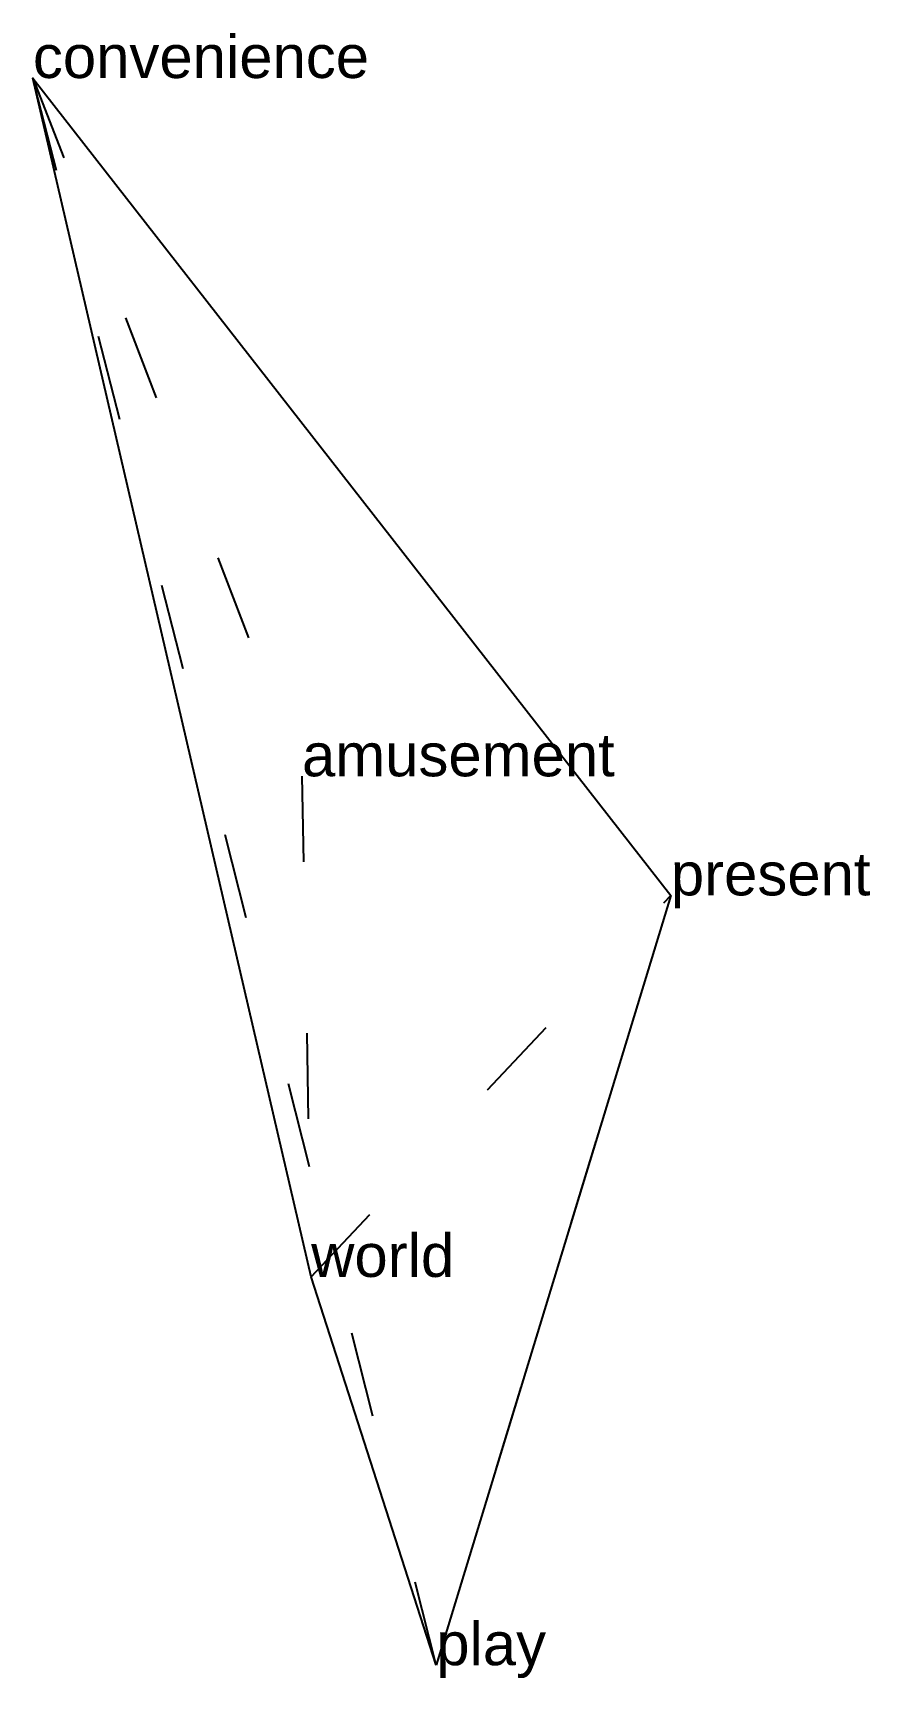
# Model space of a CAD drawing. Extents: x -0.95 to 0.02, y -1.67 to 0.25.
import ezdxf

# ---------------------------------------------------------------- set-up
doc = ezdxf.new("R2010")
doc.units = 0
doc.linetypes.add('DOT', pattern=[0.2, 0, -0.2])
doc.layers.add('TEXT', color=1, linetype='CONTINUOUS')
doc.styles.get("Standard").update_dxf_attribs({"font": 'arial.ttf'})

msp = doc.modelspace()

# ---------------------------------------------------------------- linework, layer by layer
at = {"layer": 'INTERNAL', "linetype": 'DOT'}
msp.add_polyline3d([(-0.6392, -0.6179, 0), (-0.6285, -1.2022, 0), (-0.2089, -0.7569, 0), (-0.4826, -1.6554, 0), (-0.9531, 0.1971, 0), (-0.6392, -0.6179, 0)], close=True, dxfattribs=at)
at = {"layer": 'OUTLINE', "linetype": 'CONTINUOUS'}
msp.add_polyline3d([(-0.4826, -1.6554, 0), (-0.6285, -1.2022, 0), (-0.9531, 0.1971, 0), (-0.2089, -0.7569, 0), (-0.4826, -1.6554, 0)], close=True, dxfattribs=at)

# ---------------------------------------------------------------- texts
at = {"layer": 'TEXT'}
for s, p in [('convenience', (-0.9531, 0.1971)), ('amusement', (-0.6392, -0.6179)), ('present', (-0.2089, -0.7569)), ('world', (-0.6285, -1.2022)), ('play', (-0.4826, -1.6554))]:
    msp.add_text(s, height=0.05, dxfattribs=at).set_placement(p)

doc.saveas('drawing.dxf')
